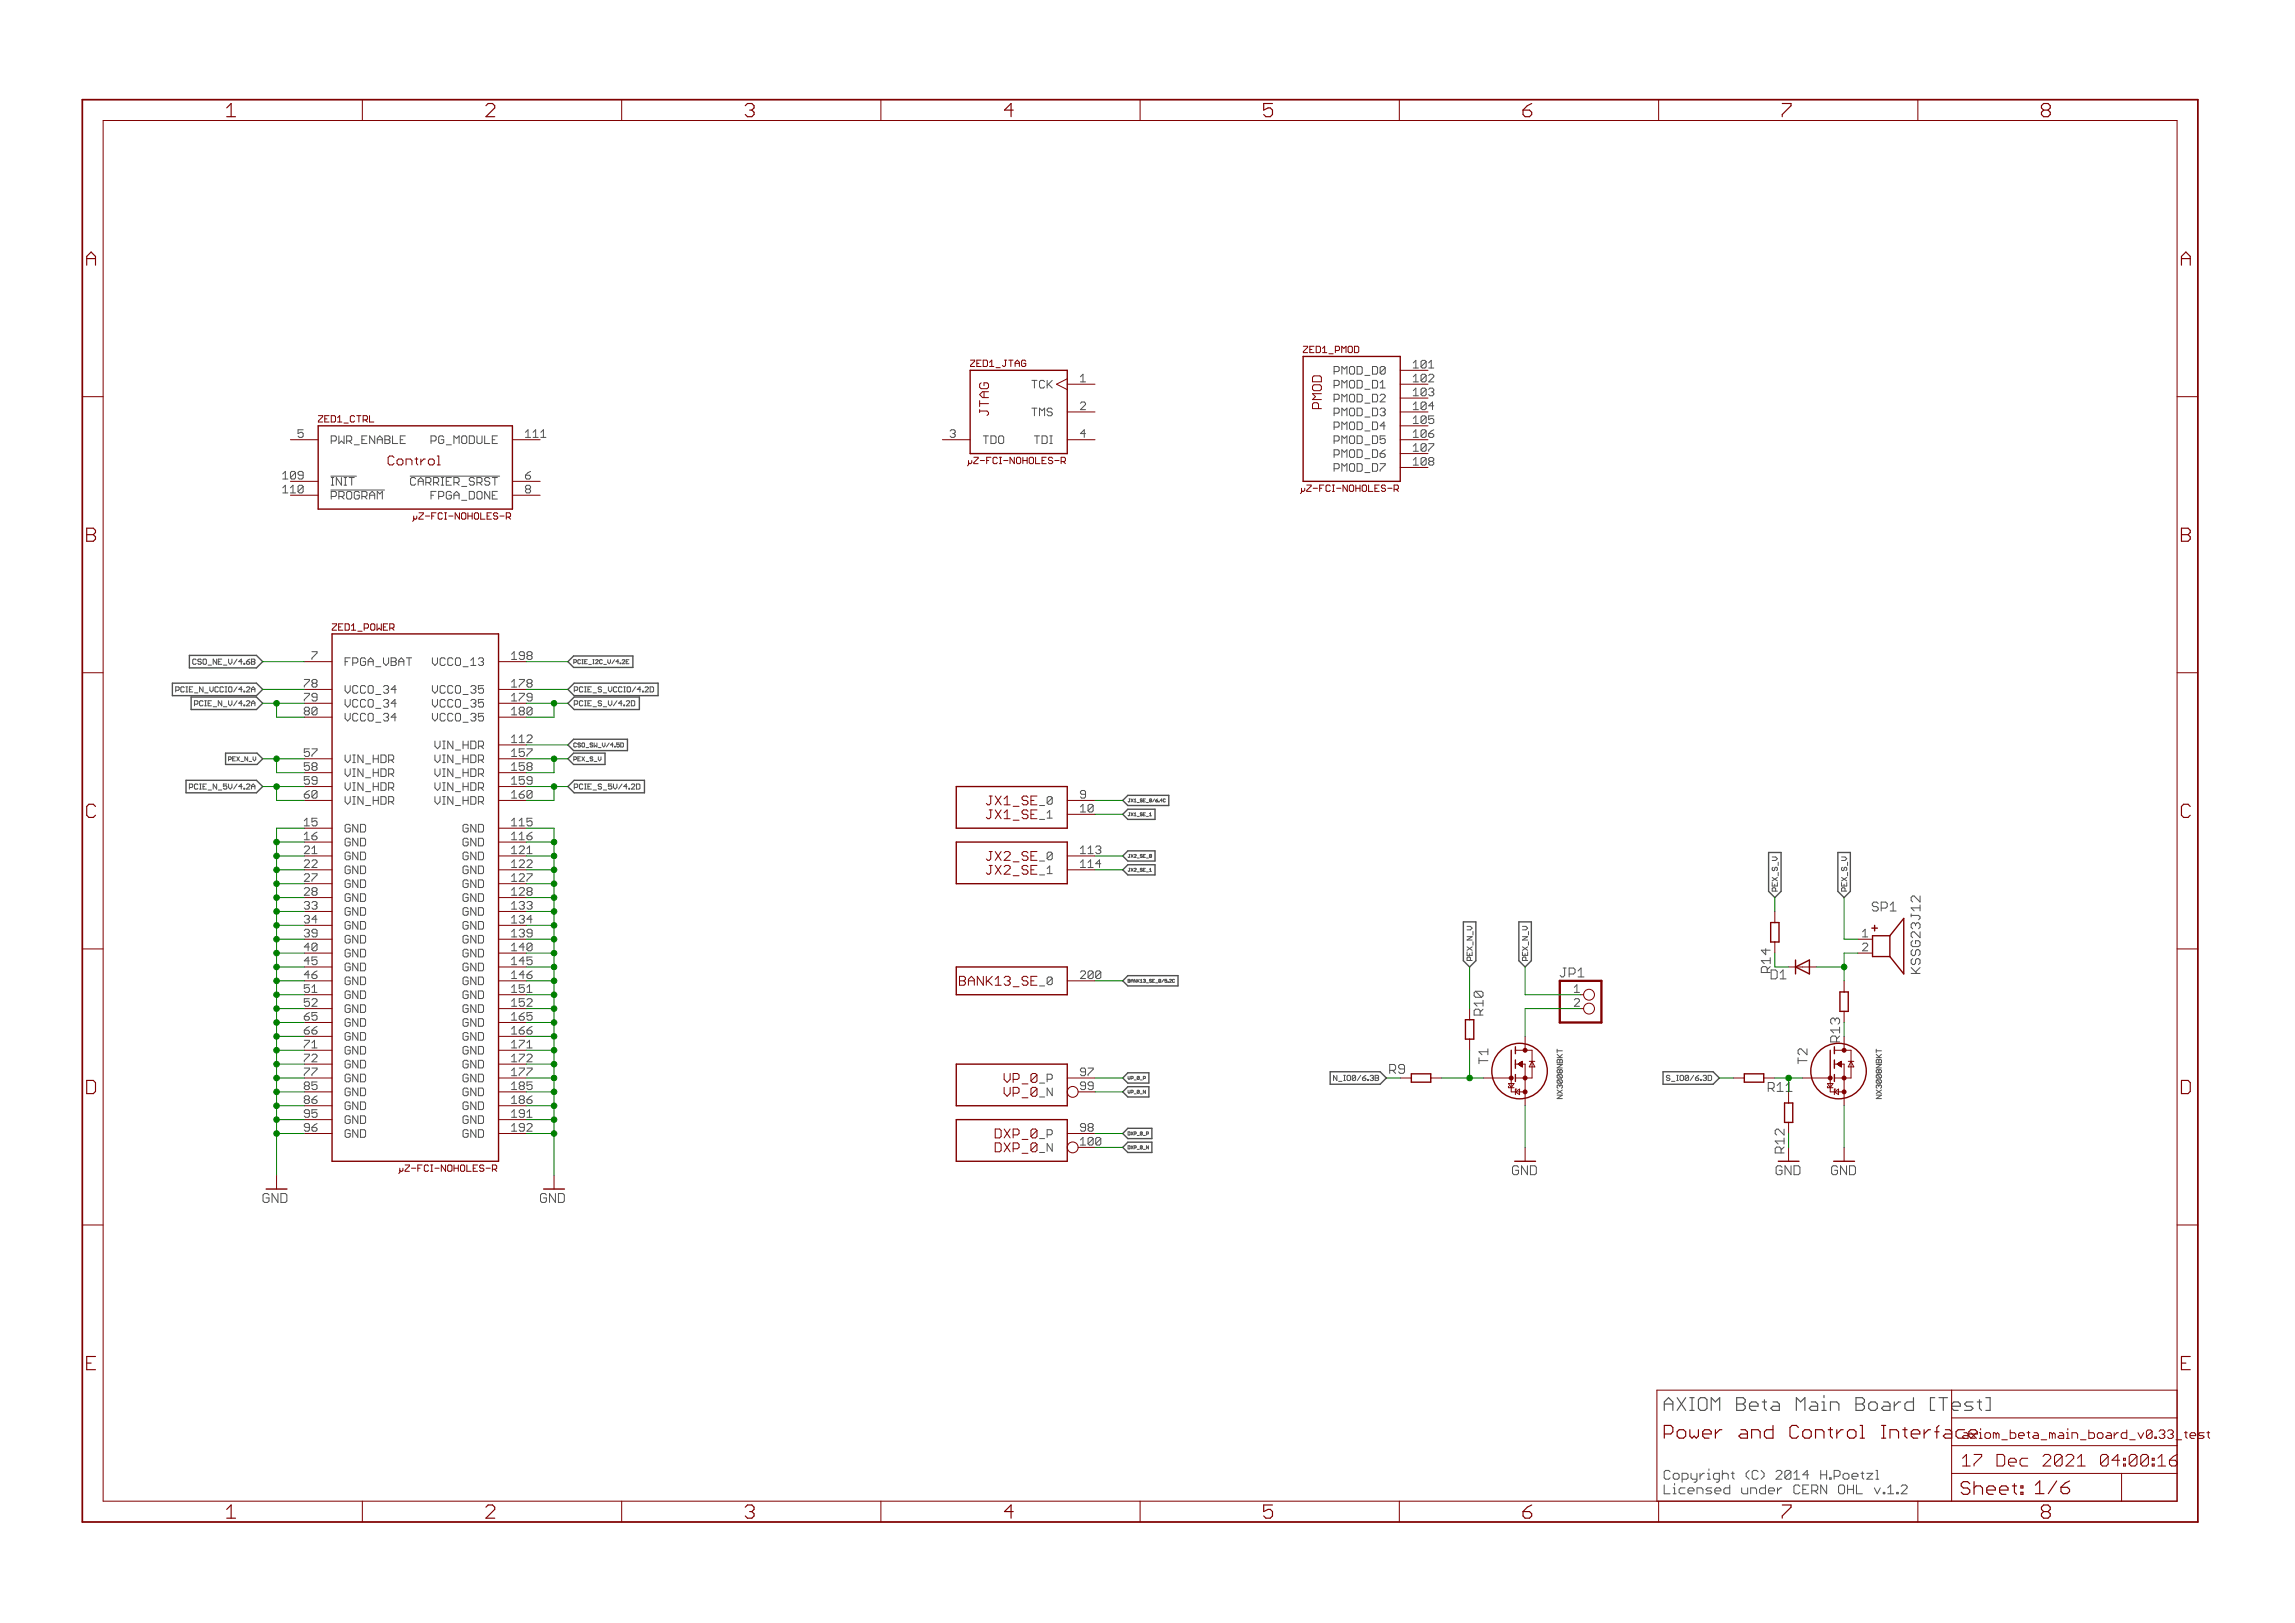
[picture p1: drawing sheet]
<svg xmlns="http://www.w3.org/2000/svg" width="420mm" height="297mm" viewBox="0 0 420 297" stroke-linecap="round" stroke-linejoin="round" font-family="sans-serif">
<defs><g id="words">
<g font-size="3.7" fill="#800000">
<text x="42.8" y="21.4">1</text>
<text x="90.2" y="21.4">2</text>
<text x="137.7" y="21.4">3</text>
<text x="185.1" y="21.4">4</text>
<text x="232.6" y="21.4">5</text>
<text x="280.1" y="21.4">6</text>
<text x="327.5" y="21.4">7</text>
<text x="375" y="21.4">8</text>
<text x="17" y="48.6">A</text>
<text x="400.5" y="48.6">A</text>
<text x="17" y="99.2">B</text>
<text x="400.5" y="99.2">B</text>
<text x="17" y="149.7">C</text>
<text x="400.5" y="149.7">C</text>
<text x="16.9" y="200.2">D</text>
<text x="400.4" y="200.2">D</text>
<text x="42.8" y="277.9">1</text>
<text x="90.2" y="277.9">2</text>
<text x="137.7" y="277.9">3</text>
<text x="185.1" y="277.9">4</text>
<text x="232.6" y="277.9">5</text>
<text x="280.1" y="277.9">6</text>
<text x="327.5" y="277.9">7</text>
<text x="375" y="277.9">8</text>
</g>
<text font-size="3.6" fill="#505050" x="305.9" y="258.2">AXIOM Beta Main Board [Tes</text>
<g font-size="3.6" fill="#800000">
<text x="305.9" y="263.3">Power and Control Interface</text>
<text x="357.4" y="258.2">t]</text>
<text x="360.3" y="273.6">Sheet: 1/6</text>
</g>
<g font-size="3.2" fill="#800000">
<text x="360.5" y="268.4">17 Dec 2021</text>
<text x="382.1" y="268.4">04:00:17</text>
</g>
<g font-size="2.5" fill="#800000">
<text x="182.4" y="75.8" transform="rotate(-90 182.4 75.8)">JTAG</text>
<text x="243.3" y="75.3" transform="rotate(-90 243.3 75.3)">PMOD</text>
<text x="72.8" y="85.2">Control</text>
<text x="183.2" y="147.4">JX1_SE</text>
<text x="183.2" y="149.9">JX1_SE</text>
<text x="183.2" y="157.5">JX2_SE</text>
<text x="183.2" y="160.1">JX2_SE</text>
<text x="177.1" y="180.4">BANK13_SE</text>
<text x="255.6" y="196.5">R9</text>
<text x="185.6" y="198.2">VP_0</text>
<text x="185.6" y="200.7">VP_0</text>
<text x="183.6" y="208.3">DXP_0</text>
<text x="183.6" y="210.9">DXP_0</text>
<text x="277.3" y="215.1">GND</text>
<text x="325.6" y="215.1">GND</text>
<text x="335.8" y="215.1">GND</text>
<text x="49.4" y="220.1">GND</text>
<text x="100.2" y="220.1">GND</text>
</g>
<g font-size="2.5" fill="#505050">
<text x="344" y="166.8">SP1</text>
<text x="286.9" y="178.9">JP1</text>
<text x="325.5" y="178.1" transform="rotate(-90 325.5 178.1)">R</text>
<text x="325.5" y="176.3" transform="rotate(-90 325.5 176.3)">14</text>
<text x="352.9" y="178.2" transform="rotate(-90 352.9 178.2)">KSSG23J12</text>
<text x="272.9" y="185.9" transform="rotate(-90 272.9 185.9)">R10</text>
<text x="305.9" y="270.8">Copyright (C) 2014 H.Poetzl</text>
<text x="305.9" y="273.5">Licensed under CERN OHL v.1.2</text>
</g>
<g font-size="2.5" fill="#008000">
<text x="325.3" y="179.2">D1</text>
<text x="338.2" y="190.8" transform="rotate(-90 338.2 190.8)">R13</text>
<text x="325" y="199.8">R11</text>
<text x="328" y="211.1" transform="rotate(-90 328 211.1)">R12</text>
</g>
<g font-size="2.3" fill="#800000">
<text x="360.5" y="263.3">axiom_beta_main_board_v0.33_t</text>
<text x="399.2" y="263.3">est</text>
</g>
<g font-size="2.1" fill="#505050">
<text x="190.2" y="71.1">TCK</text>
<text x="244.8" y="71.1">PMOD_D1</text>
<text x="244.8" y="68.5">PMOD_D0</text>
<text x="260" y="70">102</text>
<text x="260" y="67.4">101</text>
<text x="189.9" y="76.2">TMS</text>
<text x="244.8" y="76.2">PMOD_D3</text>
<text x="244.8" y="73.6">PMOD_D2</text>
<text x="260" y="77.6">105</text>
<text x="260" y="75">104</text>
<text x="260" y="72.5">103</text>
<text x="61.9" y="81.2">PWR_ENABLE</text>
<text x="79.5" y="81.2">PG_MODULE</text>
<text x="97.5" y="80.1">111</text>
<text x="181.3" y="81.2">TDO</text>
<text x="190.8" y="81.2">TDI</text>
<text x="244.8" y="83.8">PMOD_D6</text>
<text x="244.8" y="81.2">PMOD_D5</text>
<text x="244.8" y="78.7">PMOD_D4</text>
<text x="260" y="82.7">107</text>
<text x="260" y="80.1">106</text>
<text x="53.2" y="87.7">109</text>
<text x="61.9" y="88.8">INIT</text>
<text x="76.8" y="88.8">CARRIER_SRST</text>
<text x="244.8" y="86.3">PMOD_D7</text>
<text x="260" y="85.2">108</text>
<text x="53.2" y="90.3">110</text>
<text x="61.9" y="91.4">PROGRAM</text>
<text x="79.8" y="91.4">FPGA_DONE</text>
<text x="97.5" y="90.3">8</text>
<text x="57.1" y="125.8">78</text>
<text x="64.4" y="121.9">FPGA_VBAT</text>
<text x="80.3" y="121.9">VCCO_13</text>
<text x="94.9" y="125.8">178</text>
<text x="94.9" y="120.7">198</text>
<text x="57.1" y="130.9">80</text>
<text x="57.1" y="128.4">79</text>
<text x="64.4" y="129.5">VCCO_34</text>
<text x="64.4" y="126.9">VCCO_34</text>
<text x="80.3" y="126.9">VCCO_35</text>
<text x="80.3" y="129.5">VCCO_35</text>
<text x="94.9" y="128.4">179</text>
<text x="94.9" y="130.9">180</text>
<text x="64.4" y="132">VCCO_34</text>
<text x="80.3" y="132">VCCO_35</text>
<text x="80.7" y="137.1">VIN_HDR</text>
<text x="94.9" y="136">112</text>
<text x="57.1" y="143.6">59</text>
<text x="57.1" y="141.1">58</text>
<text x="57.1" y="138.5">57</text>
<text x="64.4" y="142.2">VIN_HDR</text>
<text x="64.4" y="139.6">VIN_HDR</text>
<text x="80.7" y="139.6">VIN_HDR</text>
<text x="80.7" y="142.2">VIN_HDR</text>
<text x="94.9" y="138.5">157</text>
<text x="94.9" y="141.1">158</text>
<text x="94.9" y="143.6">159</text>
<text x="57.1" y="146.1">60</text>
<text x="64.4" y="147.3">VIN_HDR</text>
<text x="64.4" y="144.7">VIN_HDR</text>
<text x="80.7" y="144.7">VIN_HDR</text>
<text x="80.7" y="147.3">VIN_HDR</text>
<text x="94.9" y="146.1">160</text>
<text x="191.9" y="147.3">_0</text>
<text x="191.9" y="149.8">_1</text>
<text x="199" y="148.7">10</text>
<text x="57.1" y="151.2">15</text>
<text x="57.1" y="153.8">16</text>
<text x="64.4" y="152.3">GND</text>
<text x="64.4" y="154.9">GND</text>
<text x="85.3" y="152.3">GND</text>
<text x="85.3" y="154.9">GND</text>
<text x="94.9" y="151.2">115</text>
<text x="94.9" y="153.8">116</text>
<text x="57.1" y="156.3">21</text>
<text x="57.1" y="158.8">22</text>
<text x="57.1" y="161.4">27</text>
<text x="64.4" y="157.4">GND</text>
<text x="64.4" y="160">GND</text>
<text x="85.3" y="157.4">GND</text>
<text x="85.3" y="160">GND</text>
<text x="94.9" y="156.3">121</text>
<text x="94.9" y="158.8">122</text>
<text x="94.9" y="161.4">127</text>
<text x="191.9" y="157.4">_0</text>
<text x="191.9" y="160">_1</text>
<text x="199" y="156.3">113</text>
<text x="199" y="158.8">114</text>
<text x="57.1" y="163.9">28</text>
<text x="57.1" y="166.5">33</text>
<text x="64.4" y="162.5">GND</text>
<text x="64.4" y="165">GND</text>
<text x="64.4" y="167.6">GND</text>
<text x="85.3" y="162.5">GND</text>
<text x="85.3" y="165">GND</text>
<text x="85.3" y="167.6">GND</text>
<text x="94.9" y="163.9">128</text>
<text x="94.9" y="166.5">133</text>
<text x="57.1" y="169">34</text>
<text x="57.1" y="171.5">39</text>
<text x="64.4" y="170.1">GND</text>
<text x="64.4" y="172.7">GND</text>
<text x="85.3" y="170.1">GND</text>
<text x="85.3" y="172.7">GND</text>
<text x="94.9" y="169">134</text>
<text x="94.9" y="171.5">139</text>
<text x="57.1" y="174.1">40</text>
<text x="57.1" y="176.6">45</text>
<text x="57.1" y="179.2">46</text>
<text x="64.4" y="175.2">GND</text>
<text x="64.4" y="177.7">GND</text>
<text x="85.3" y="175.2">GND</text>
<text x="85.3" y="177.7">GND</text>
<text x="94.9" y="174.1">140</text>
<text x="94.9" y="176.6">145</text>
<text x="94.9" y="179.2">146</text>
<text x="199" y="179.2">200</text>
<text x="342.3" y="174.1">2</text>
<text x="57.1" y="181.7">51</text>
<text x="57.1" y="184.2">52</text>
<text x="64.4" y="180.3">GND</text>
<text x="64.4" y="182.8">GND</text>
<text x="64.4" y="185.4">GND</text>
<text x="85.3" y="180.3">GND</text>
<text x="85.3" y="182.8">GND</text>
<text x="85.3" y="185.4">GND</text>
<text x="94.9" y="181.7">151</text>
<text x="94.9" y="184.2">152</text>
<text x="191.9" y="180.3">_0</text>
<text x="57.1" y="186.8">65</text>
<text x="57.1" y="189.3">66</text>
<text x="57.1" y="191.9">71</text>
<text x="64.4" y="187.9">GND</text>
<text x="64.4" y="190.4">GND</text>
<text x="85.3" y="187.9">GND</text>
<text x="85.3" y="190.4">GND</text>
<text x="94.9" y="186.8">165</text>
<text x="94.9" y="189.3">166</text>
<text x="94.9" y="191.9">171</text>
<text x="57.1" y="194.4">72</text>
<text x="57.1" y="196.9">77</text>
<text x="64.4" y="193">GND</text>
<text x="64.4" y="195.5">GND</text>
<text x="85.3" y="193">GND</text>
<text x="85.3" y="195.5">GND</text>
<text x="94.9" y="194.4">172</text>
<text x="94.9" y="196.9">177</text>
<text x="199" y="196.9">97</text>
<text x="57.1" y="199.5">85</text>
<text x="57.1" y="202">86</text>
<text x="64.4" y="198">GND</text>
<text x="64.4" y="200.6">GND</text>
<text x="64.4" y="203.1">GND</text>
<text x="85.3" y="198">GND</text>
<text x="85.3" y="200.6">GND</text>
<text x="85.3" y="203.1">GND</text>
<text x="94.9" y="199.5">185</text>
<text x="94.9" y="202">186</text>
<text x="191.7" y="200.6">_N</text>
<text x="192" y="198">_P</text>
<text x="199" y="199.5">99</text>
<text x="57.1" y="204.6">95</text>
<text x="57.1" y="207.1">96</text>
<text x="64.4" y="205.7">GND</text>
<text x="64.4" y="208.2">GND</text>
<text x="85.3" y="205.7">GND</text>
<text x="85.3" y="208.2">GND</text>
<text x="94.9" y="204.6">191</text>
<text x="94.9" y="207.1">192</text>
<text x="192" y="208.2">_P</text>
<text x="199" y="209.6">100</text>
<text x="199" y="207.1">98</text>
<text x="191.7" y="210.7">_N</text>
</g>
<g font-size="2.1" fill="#800000">
<text x="342.3" y="171.5">1</text>
<text x="289.5" y="181.7">1</text>
<text x="289.5" y="184.2">2</text>
</g>
<g font-size="1.8" fill="#800000">
<text x="239.9" y="64.6">ZED1_PMOD</text>
<text x="178.9" y="67.1">ZED1_JTAG</text>
<text x="59.6" y="77.3">ZED1_CTRL</text>
<text x="179.7" y="84.9">µZ-FCI-NOHOLES-R</text>
<text x="240.7" y="90">µZ-FCI-NOHOLES-R</text>
<text x="78.1" y="95.1">µZ-FCI-NOHOLES-R</text>
<text x="62.1" y="115.4">ZED1_POWER</text>
<text x="75.6" y="214.4">µZ-FCI-NOHOLES-R</text>
</g>
<g font-size="1.4" fill="#505050">
<text x="37.1" y="121.6">CSO_NE_V/4.6B</text>
<text x="34.4" y="126.7">PCIE_N_VCCIO/4.2A</text>
<text x="37.9" y="129.2">PCIE_N_V/4.2A</text>
<text x="106.4" y="129.2">PCIE_S_V/4.2D</text>
<text x="106.4" y="126.7">PCIE_S_VCCIO/4.2D</text>
<text x="37" y="144.5">PCIE_N_5V/4.2A</text>
<text x="106.4" y="144.5">PCIE_S_5V/4.2D</text>
<text x="326.7" y="163.1" transform="rotate(-90 326.7 163.1)">PEX_S_V</text>
<text x="339.4" y="163.1" transform="rotate(-90 339.4 163.1)">PEX_S_V</text>
<text x="246" y="197.8">N_IO0/6.3B</text>
<text x="307" y="197.8">S_IO0/6.3D</text>
</g>
<g font-size="1.1" fill="#505050">
<text x="106.3" y="121.5">PCIE_I2C_V/4.2E</text>
<text x="106.3" y="136.7">CSO_SW_V/4.5D</text>
<text x="43.4" y="139.3">PEX_N_V</text>
<text x="106.3" y="139.3">PEX_S_V</text>
</g>
<g font-size=".8" fill="#505050">
<text x="207.8" y="146.8">JX1_SE_0/6.4C</text>
<text x="207.8" y="149.3">JX1_SE_1</text>
<text x="207.8" y="157">JX2_SE_0</text>
<text x="207.8" y="159.5">JX2_SE_1</text>
<text x="207.8" y="179.8">BANK13_SE_0/5.2C</text>
<text x="207.8" y="197.6">VP_0_P</text>
<text x="207.8" y="200.1">VP_0_N</text>
<text x="207.8" y="207.8">DXP_0_P</text>
<text x="207.8" y="210.3">DXP_0_N</text>
</g>
</g></defs>
<path d="M360 256.6h1.2M360.8 257.4l.4 .3-.4 .4M362 256.6h.8M362.4 256.2v1.5l.4 .4M363.6 255.8h.7v2.3h-.7" fill="none" stroke="#505050" stroke-width=".21"/>
<g fill="none" stroke="#505050" stroke-width=".18">
<path d="M55.5 78.7h-.9v.7l.4-.3h.3l.2 .3v.4l-.2 .3h-.5l-.2-.3M79.6 79.8h-.7v1.4M96.2 79.1l.5-.4v1.4M173.9 78.9l.3-.2h.4l.3 .2v.2l-.3 .3M174.4 79.4h.2M174.6 79.4l.3 .2v.2l-.3 .3h-.4l-.3-.3M180 79.8h1M180.5 79.8v1.4M188.9 69.6h.9M188.9 74.7h.9M189.4 79.8h.9M189.4 69.6v1.4"/>
<path d="M189.8 79.8v1.4M197.8 69l.5-.5v1.4M197.8 73.8l.2-.2h.5l.2 .2v.2l-.9 1h.9M197.8 69.9h.9M198.7 79.4h-.9l.7-.7v1.4M258.7 69.9h1M258.7 75h1M258.7 66.4l.5-.4v1.4M258.7 69l.5-.5v1.4M258.7 71.5l.5-.5v1.4M258.7 74l.5-.4v1.4M258.7 76.6l.5-.5v1.4"/>
<path d="M258.7 79.1l.5-.4v1.4M258.7 77.5h1M258.7 72.4h1M258.7 67.4h1M51.8 87.7h.9M51.8 90.2h.9M51.8 86.7l.4-.4v1.4M51.8 89.3l.4-.5v1.4M60.6 87.1h4.7M60.6 89.7h9.8M60.6 87.4h.5M60.6 88.8h.5"/>
<path d="M60.9 87.4v1.4M61.6 80l-.3-.2h-.7v1.4M61.6 80.5l-.3 .2h-.7M61.6 90.2l-.3-.3h-.7v1.4M61.6 90.6l-.3 .3h-.7M75.1 87.1h16.4M76.1 87.6l-.2-.2h-.5l-.2 .2v1l.2 .2h.5l.2-.2M78.9 89.9v1.4M78.9 80.7h.7M78.9 90.6h.5M96.2 87h.7l.2 .2v.2l-.2 .3h-.5l-.2-.3zM96.2 80.1h.9"/>
<path d="M96.4 89.5l-.2 .2v.3l.2 .2h.5M96.4 89.5h.5M96.9 88.8h-.5l-.2 .2v.3l.2 .2M97.1 86.3l-.4 .2-.5 .5M258.7 80.1h1M258.7 84.2l.5-.5v1.4M258.7 81.7l.5-.5v1.4M258.7 85.1h1M258.7 82.6h1M57.1 119.3h.9v.2l-.9 1v.2M93.7 119.7l.4-.4v1.4M32.2 126.3h.4l.2-.1v-.3l-.2-.2h-.4v.9"/>
<path d="M33.7 125.9l-.1-.2-.5 .2v.6l.2 .1 .4-.1M35.6 128.9h.5l.1-.2v-.3l-.1-.2h-.5v1M35.9 120.8l-.1-.2-.5 .2v.6l.2 .2h.3l.1-.2M36.2 121.4l.2 .2h.3l.2-.2M36.9 120.8l-.2-.2h-.3l-.2 .2 .2 .3h.3l.2 .2M37.2 128.4l-.2-.2-.5 .2v.6l.2 .2 .5-.2M37.5 128.2h.3M37.5 129.2h.3M41.8 139l.5-.1-.1-.4h-.4v.8M42.6 138.9h.2M43.1 138.5h-.5v.8h.5M55.7 138.2l.2 .3h.5l.2-.3"/>
<path d="M55.7 126.9h.9M55.7 124.4h.9M55.9 130.1l-.2 .3v.2l.2 .2h.5l.2-.2M55.9 130.1h.5M56.4 130.1l.2 .3M56.6 124.6l-.9 .9v.3M56.6 127.1l-.9 1v.2M56.6 129.7l-.2-.3h-.5l-.2 .3v.2l.2 .2M56.6 137.1h-.9v.7l.5-.3h.2l.2 .3M56.6 139.6h-.9v.7l.5-.2h.2l.2 .2M56.6 129.9l-.2 .2M63.2 125.5v.9l.4 .5 .5-.5"/>
<path d="M63.2 128v.9l.4 .5 .5-.5M63.2 130.6v.9l.4 .5 .5-.5M63.2 138.2v.9l.4 .5 .5-.5M63.2 121.1h.4M64.1 120.4h-.9v1.4M79.2 120.4v.9l.4 .5M79.2 125.5v.9l.4 .5M79.2 128v.9l.4 .5M79.2 130.6v.9l.4 .5M79.6 135.6v1l.5 .4M79.6 138.2v.9l.5 .5M93.7 124.8l.4-.4v1.4"/>
<path d="M93.7 127.4l.4-.5v1.4M93.7 129.9l.4-.5v1.4M93.7 135l.4-.5v1.4M93.7 137.5l.4-.4v1.4M93.7 125.8h.9M93.7 128.3h.9M93.7 130.8h.9M93.7 120.7h.9M93.7 138.5h.9M93.7 135.9h.9M105.1 121.2h.3l.1-.3-.4-.2v.8M105.1 139l.4-.1-.1-.4h-.3v.8"/>
<path d="M105.1 126.3h.5l.2-.1v-.3l-.2-.2h-.5v.9M105.1 128.9h.5l.2-.2v-.3l-.2-.2h-.5v1M105.5 136.1l-.1-.1-.3 .1 .1 .6 .3-.1M105.8 136.6l.4 .1M105.8 138.9h.2M106.2 120.7l-.4 .2v.4l.4 .2M106.2 136l-.4 .1 .1 .2h.3M106.3 138.5h-.5v.8h.5M34.7 144.1h.4l.2-.1v-.4l-.2-.1h-.4v.9M36.2 143.6l-.1-.1h-.3l-.2 .1v.7l.2 .1h.3l.1-.1M36.5 143.5h.4M36.5 144.4h.4"/>
<path d="M55.7 150.2l.5-.4v1.4M55.7 152.8l.5-.5v1.4M55.7 151.2h.9M55.7 153.7h.9M55.7 157.6l.2-.2h.5l.2 .2M55.7 155.1l.2-.3h.5l.2 .3M55.7 145.4v.4l.2 .3h.5l.2-.3M55.7 140.8l.2 .2h.5l.2-.2M55.7 143.3l.2 .2h.5l.2-.2M55.7 145.4h.7l.2 .2M56.6 155.3l-.9 .9h.9M56.6 157.8l-.9 1h.9"/>
<path d="M56.6 142.1h-.9v.7l.5-.2h.2l.2 .2M56.6 144.7l-.4 .2-.5 .5M63.2 140.7v.9l.4 .5 .5-.5M63.2 143.3v.9l.4 .5 .5-.5M63.2 145.8v.9l.4 .5 .5-.5M63.6 151.6h.5M63.6 154.1h.5M63.6 156.7h.5M63.6 159.2h.5M63.9 150.9h-.5l-.2 .2v.9l.2 .3h.5M63.9 153.4h-.5l-.2 .2v1l.2 .2h.5M63.9 156h-.5l-.2 .2v.9l.2 .3h.5"/>
<path d="M63.9 158.5h-.5l-.2 .2v1l.2 .2h.5M79.6 140.7v.9l.5 .5M79.6 143.3v.9l.5 .5M79.6 145.8v.9l.5 .5M93.7 151.2h.9M93.7 153.7h.9M93.7 156.2h.9M93.7 158.8h.9M93.7 150.2l.4-.4v1.4M93.7 140.1l.4-.5v1.4M93.7 142.6l.4-.5v1.4M93.7 145.1l.4-.4v1.4"/>
<path d="M93.7 152.8l.4-.5v1.4M93.7 155.3l.4-.5v1.4M93.7 157.8l.4-.4v1.4M93.7 141h.9M93.7 143.5h.9M93.7 146.1h.9M105.1 144.1h.5l.2-.1v-.4l-.2-.1h-.5v.9M197.8 156.2h.9M197.8 158.8h.9M197.8 155.3l.5-.5v1.4M197.8 147.7l.5-.5v1.4M197.8 157.8l.5-.4v1.4"/>
<path d="M197.8 148.6h.9M198.7 145.4h-.7l-.2-.3v-.2l.2-.2h.5l.2 .2v.9l-.2 .3h-.5l-.2-.3M206.7 146.2h.2M206.7 148.8h.2M206.7 156.4h.2M206.7 158.9h.2M206.8 146.2v.5h-.3M206.8 148.8v.4h-.3M206.8 156.4v.4h-.3M206.8 158.9v.5h-.3M207.1 146.2l.4 .6M207.1 148.8l.4 .5"/>
<path d="M207.1 156.4l.4 .5M207.1 158.9l.4 .6M207.5 146.2l-.4 .6M207.5 148.8l-.4 .5M207.5 156.4l-.4 .5M207.5 158.9l-.4 .6M324.4 156.8h.7l.3 .4-.3 .3h-.7M324.6 158.7l-.2 .2v.3l.2 .1 .3-.1v-.3l.3-.2M337.1 156.8h.7l.3 .4-.3 .3h-.7M337.3 158.7l-.2 .2v.3l.2 .1 .3-.1v-.3l.3-.2M55.7 167.8l.2-.3h.5l.2 .3M55.7 162.7l.2-.2h.5l.2 .2"/>
<path d="M55.7 160.1l.2-.2h.5l.2 .2M55.7 165.2l.2-.2h.5l.2 .2M55.7 166.2l.2 .2h.5l.2-.2M55.7 168.7l.2 .2h.5l.2-.2M55.7 170.3l.2-.2h.5l.2 .2M55.7 171.2l.2 .3h.5l.2-.3M56.2 165.7h.2M56.2 168.2h.2M56.2 170.8h.2M56.4 165.7l.2 .2M56.4 168.2l.2 .3M56.4 170.8l.2 .2"/>
<path d="M56.4 172.6l-.7 .7h.9M56.4 175.2l-.7 .7h.9M56.4 177.7l-.7 .7h.9M56.6 160.4l-.9 .9h.9M56.6 162.9l-.9 1h.9M56.6 165.5l-.2 .2M56.6 168l-.2 .2M56.6 170.5l-.2 .3M63.6 161.7h.5M63.6 164.3h.5M63.6 166.8h.5M63.6 169.4h.5"/>
<path d="M63.6 171.9h.5M63.6 174.4h.5M63.6 177h.5M63.6 179.5h.5M63.9 166.1h-.5l-.2 .2v1l.2 .2h.5M63.9 161h-.5l-.2 .3v.9l.2 .2h.5M63.9 163.6h-.5l-.2 .2v.9l.2 .3h.5M63.9 168.7h-.5l-.2 .2v.9l.2 .3h.5M63.9 171.2h-.5l-.2 .2v1l.2 .2h.5M63.9 173.7h-.5l-.2 .3v.9l.2 .2h.5M63.9 176.3h-.5l-.2 .2v.9l.2 .3h.5M63.9 178.8h-.5l-.2 .2v1l.2 .2h.5"/>
<path d="M93.7 161.3h.9M93.7 163.9h.9M93.7 166.4h.9M93.7 168.9h.9M93.7 171.5h.9M93.7 160.4l.4-.5v1.4M93.7 162.9l.4-.4v1.4M93.7 165.5l.4-.5v1.4M93.7 168l.4-.5v1.4M93.7 170.5l.4-.4v1.4M93.7 173.1l.4-.5v1.4M93.7 175.6l.4-.4v1.4"/>
<path d="M93.7 178.2l.4-.5v1.4M93.7 174h.9M93.7 176.6h.9M93.7 179.1h.9M198.5 177.7h-.5l-.2 .2M198.7 178.2l-.9 .9h.9M206.5 179.5h.3M206.5 179.2l.4 .1-.1 .5h-.3zM207.1 179.5h.4M207.1 179.8v-.4l.2-.2 .2 .2v.4M268.6 171.4h.9l-.9 .6h.9M268.6 174.2v.7h.9v-.7"/>
<path d="M268.6 169.5h.6l.3 .4-.3 .3h-.6M268.6 173.3l.9 .6M269 174.5v.4M269.2 175.8v-.5l-.2-.1h-.3l-.1 .1v.5h.9M269.5 173.3l-.9 .6M269.7 170.5v.6M269.7 172.4v.6M278.7 171.4h1l-1 .6h1M278.7 174.2v.7h1v-.7M278.7 173.3l1 .6M278.7 169.5h.7l.3 .4-.3 .3h-.7M279.2 174.5v.4"/>
<path d="M279.4 175.8v-.5l-.2-.1h-.3l-.2 .1v.5h1M279.7 173.3l-1 .6M279.8 170.5v.6M279.8 172.4v.6M285.6 178.5l.3 .3M323.3 176.9h-.6l-.2 .3v.8h1.6M324.1 175.8h-1.6l.5 .6M324.1 173.9h-1.6l.8 .8M324.3 177.5v1.7h.8M324.4 161.5v.7h1M324.4 160.6l1 .6M324.9 161.8v.4"/>
<path d="M325.1 163.1v-.5l-.2-.1-.5 .1v.5h1M325.4 160.6l-1 .6M337.1 161.5v.7h1M337.1 160.6l1 .6M337.6 161.8v.4M337.8 163.1v-.5l-.2-.1-.5 .1v.5h1M338.1 160.6l-1 .6M341 172.8l.2-.2h.5l.2 .2M341 171.5h.9M341 170.5l.5-.4v1.4M341.9 173.1l-.9 .9h.9M342.8 166.5l.2 .2h.6"/>
<path d="M343.6 165.1h-.6l-.2 .3v.3l.2 .2h.6M349.9 178.2h1.6M349.9 177.1l1.1 1.1M349.9 167.3v.5M349.9 167.5h1.3M350.2 175.5l-.3 .2v.6l.3 .2M350.2 164l-.3 .3v.5l.3 .3M350.2 168.9l-.3 .3v.5l.3 .3M350.2 170.5l-.3 .3v.5l.3 .3M350.2 172.2l-.3 .2v.6l.3 .2M350.2 173.8l-.3 .3v.5l.3 .3M351.5 166.2h-1.6l.5 .5"/>
<path d="M55.7 186v.5l.2 .2h.5l.2-.2M55.7 188.6v.4l.2 .3h.5l.2-.3M55.7 181.4l.2 .2h.5l.2-.2M55.7 183.9l.2 .3h.5l.2-.3M55.7 186h.7l.2 .2M55.7 188.6h.7l.2 .2M55.7 192.9h.9M55.7 190.4h.9M55.7 195.5h.9M55.9 198.7l-.2 .2v.3l.2 .2h.5l.2-.2M55.9 198.7h.5M56.4 198.7l.2 .2"/>
<path d="M56.6 182.8h-.9v.7l.5-.3h.2l.2 .3M56.6 180.2h-.9v.7l.5-.2h.2l.2 .2M56.6 190.6l-.9 1v.2M56.6 193.2l-.9 .9v.2M56.6 195.7l-.9 .9v.3M56.6 198.2l-.2-.2h-.5l-.2 .2v.3l.2 .2M56.6 185.3l-.4 .2-.5 .5M56.6 187.9l-.4 .2-.5 .5M56.6 198.5l-.2 .2M63.6 197.3h.5M63.6 182.1h.5M63.6 184.6h.5"/>
<path d="M63.6 187.1h.5M63.6 189.7h.5M63.6 192.2h.5M63.6 194.8h.5M63.6 199.8h.5M63.9 194.1h-.5l-.2 .2v.9l.2 .3h.5M63.9 181.4h-.5l-.2 .2v.9l.2 .3h.5M63.9 183.9h-.5l-.2 .2v1l.2 .2h.5M63.9 186.4h-.5l-.2 .3v.9l.2 .2h.5M63.9 189h-.5l-.2 .2v.9l.2 .3h.5M63.9 191.5h-.5l-.2 .2v1l.2 .2h.5M63.9 196.6h-.5l-.2 .2v1l.2 .2h.5"/>
<path d="M63.9 199.1h-.5l-.2 .3v.9l.2 .2h.5M93.7 181.6h.9M93.7 184.2h.9M93.7 186.7h.9M93.7 189.3h.9M93.7 199.4h.9M93.7 180.7l.4-.5v1.4M93.7 183.2l.4-.4v1.4M93.7 185.8l.4-.5v1.4M93.7 188.3l.4-.4v1.4M93.7 190.9l.4-.5v1.4M93.7 193.4l.4-.5v1.4"/>
<path d="M93.7 195.9l.4-.4v1.4M93.7 198.5l.4-.5v1.4M93.7 191.8h.9M93.7 194.3h.9M93.7 196.9h.9M197.8 199.2l.2 .2h.5M197.8 196.6l.2 .3h.5M198.5 198h-.5l-.2 .2v.3l.2 .2h.7M198.5 195.5h-.5l-.2 .2v.2l.2 .3h.7M206.5 197v.4l.2 .2 .2-.2v-.4M206.5 199.5v.4l.2 .2 .2-.2v-.4M207.1 197.4h.2l.2-.3-.4-.1v.6"/>
<path d="M207.1 199.9h.2l.2-.3-.4-.1v.6M244.8 196.8v1l-.7-1v1M245.1 197.9h.6M254.4 195.9h.8M255 195.9l.5 .5M255.2 194.8h-.8v1.6M270.2 184.7l-.3 .3v.8h1.6M270.2 181.4l-.3 .3v.5l.3 .3M270.8 194.1h1.6M270.8 193.6v1.1M271.5 183.6h-1.6l.5 .5M272.4 192.5h-1.6l.5 .5"/>
<path d="M272.4 192v1M285.1 199.5l.9 .6M285.1 192v.6M285.1 194l.1-.1 .4 .1 .3-.1 .1 .1v.5h-.9zM285.1 194.8h.9l-.9 .7h.9M285.1 193.6h.9M285.1 193l.6 .6M285.1 192.3h.9M285.2 196.7l-.1 .1v.4l.1 .1h.7M285.2 197.6l-.1 .2v.3l.1 .1h.7M285.2 196.7h.7l.1 .1v.4l-.1 .1M285.2 197.6h.7l.1 .2v.3l-.1 .1"/>
<path d="M285.2 197.6l.7 .6M285.2 196.7l.7 .6M285.6 198.7l-.2-.1-.3 .1v.3l.1 .2M285.6 195.9l-.2-.2-.3 .2v.3l.1 .2 .4-.2M285.6 198.7l.1-.1 .3 .1v.3l-.1 .2M285.6 194v.5M285.6 195.9v.3M285.6 198.7v.2M285.6 195.9l.1-.2 .3 .2v.3l-.1 .2-.3-.2M286 199.5l-.9 .6M286 193l-.4 .4M288.2 183l.3-.2h.4l.3 .2"/>
<path d="M288.2 181.6h1M288.2 180.7l.5-.5v1.4M289.2 183.2l-1 1h1M305.7 197l-.2-.2h-.3l-.1 .3 .1 .2h.3l.2 .3-.2 .2h-.3l-.1-.2M306 197.9h.6M323.7 199.2h.8M324.3 199.2l.5 .5M324.5 198.1h-.8v1.6M329.2 194.1h1.6M329.2 193.6v1.1M330.8 192v1l-1.1-1h-.2l-.3 .2v.6l.3 .2M335.4 189.6l-.2 .3v.8h1.6"/>
<path d="M335.4 186.3l-.2 .3v.6l.2 .2M336.8 188.5h-1.6l.5 .6M343.5 194.8h.9l-.9 .7h.9M343.5 194l.2-.1 .3 .1 .3-.1 .1 .1v.5h-.9zM343.5 193.6h.9M343.5 192.3h.9M343.5 199.5l.9 .6M343.5 192v.6M343.5 193l.6 .6M343.7 197.6l-.2 .2v.3l.2 .1h.6M343.7 197.6h.6l.1 .2v.3l-.1 .1M343.7 196.7l-.2 .1v.4l.2 .1h.6"/>
<path d="M343.7 196.7h.6l.1 .1v.4l-.1 .1M343.7 197.6l.6 .6M343.7 196.7l.6 .6M344 198.7l-.2-.1-.3 .1v.3l.2 .2M344 198.7l.1-.1 .3 .1v.3l-.1 .2M344 195.9l-.2-.2-.3 .2v.3l.2 .2 .3-.2M344 195.9l.1-.2 .3 .2v.3l-.1 .2-.3-.2M344 194v.5M344 195.9v.3M344 198.7v.2M344.4 199.5l-.9 .6M344.4 193l-.4 .4"/>
<path d="M49 218.4h-.6l-.2 .3v1.1l.2 .3h.6M55.7 204.3l.2 .2h.5l.2-.2M55.7 206.8l.2 .2h.5l.2-.2M55.9 201.3l-.2 .2v.2l.2 .3h.5l.2-.3M55.9 201.3h.5M56.4 201.3l.2 .2M56.6 200.8l-.2-.2h-.5l-.2 .2v.2l.2 .3M56.6 203.3l-.2-.2h-.5l-.2 .2v.3l.2 .2h.7M56.6 205.9l-.2-.3h-.5l-.2 .3v.2l.2 .2h.7M56.6 201l-.2 .3M63.6 202.4h.5M63.6 204.9h.5"/>
<path d="M63.6 207.5h.5M63.9 201.7h-.5l-.2 .2v.9l.2 .3h.5M63.9 204.2h-.5l-.2 .2v1l.2 .2h.5M63.9 206.8h-.5l-.2 .2v.9l.2 .3h.5M93.7 202h.9M93.7 204.5h.9M93.7 207h.9M93.7 201l.4-.4v1.4M93.7 203.6l.4-.5v1.4M93.7 206.1l.4-.5v1.4M99.8 218.4h-.6l-.2 .3v1.1l.2 .3h.6M197.8 206.8l.2 .2h.5"/>
<path d="M197.8 208.6l.5-.4v1.4M197.8 209.6h.9M198.5 205.6h-.5l-.2 .3v.2l.2 .2h.7M206.5 207.2l.4 .1-.1 .4h-.3zM206.5 209.7l.4 .1-.1 .5h-.3zM207.1 207.2l.4 .5M207.1 209.7l.4 .6M207.5 207.2l-.4 .5M207.5 209.7l-.4 .6M285.1 200.4h.9l-.9 .7h.9M325.3 209.9l-.3 .3v.8h1.6M325.3 206.7l-.3 .2v.6l.3 .2"/>
<path d="M326.6 208.8h-1.6l.5 .6M343.5 200.4h.9l-.9 .7h.9M304.7 271.8v1.6h1.1M305.5 269.1h-.6l-.2 .3v1.1l.2 .2h.6M341.8 269.6h1.1l-1.1 1.1M343.4 269.1h.3v1.6M345.6 273.4h1.1M347.2 273.1h.3v.3h-.3zM348.1 272l.2-.2h.6l.2 .2v.3l-1 1.1h1"/>
</g>
<g fill="none" stroke="#505050" stroke-width=".25">
<path d="M48.1 121.1l-1.2-1.1h-12.2v2.2h12.2M48.1 128.7l-1.2-1.1h-11.9v2.3h11.9M48.1 138.9l-1-1.1h-5.8v2.1h5.8M48.1 126.2l-1.2-1.2h-15.3v2.3h15.3M104 121.1l1-1h10.9v2.1h-10.9zM104 136.3l1-1h9.9v2.1h-9.9zM104 128.7l1.1-1.1h12v2.3h-12zM104 138.9l1-1.1h5.8v2.1h-5.8zM104 126.2l1.1-1.2h15.4v2.3h-15.4zM48.1 144l-1.2-1.2h-12.8v2.3h12.8M105.1 142.8h12.9v2.3h-12.9l-1.1-1.1zM205.5 146.5l1-.9h7.5v1.8h-7.5z"/>
<path d="M205.5 149l1-.9h5v1.9h-5zM205.5 156.7l1-1h5v1.9h-5zM205.5 159.2l1-.9h5v1.8h-5zM323.8 156h2.3v7.1l-1.2 1.2-1.1-1.2zM336.5 156h2.3v7.1l-1.2 1.2-1.1-1.2zM206.5 178.6h9.2v1.8h-9.2l-1-.9zM267.9 168.7h2.3v7.1l-1.2 1.2-1.1-1.2zM278.1 168.7h2.3v7.1l-1.2 1.2-1.1-1.2zM206.5 196.3h3.8v1.9h-3.8l-1-.9zM206.5 198.9h3.8v1.9h-3.8l-1-1zM253.8 197.3l-1.1-1.1h-9.2v2.2h9.2M314.8 197.3l-1.2-1.1h-9.1v2.2h9.1"/>
<path d="M206.5 206.5h4.4v1.9h-4.4l-1-.9zM206.5 209h4.4v1.9h-4.4l-1-.9z"/>
</g>
<g fill="none" stroke="#800000" stroke-width=".21">
<path d="M42.3 18.9l-.8 .8M89.4 18.9l-.4 .4M90.6 19.7l-1.6 1.7h1.6M136.8 18.9l-.4 .4M185.1 18.9l-1.2 1.3h1.6M233 18.9h-1.6v1.3l.8-.5M279.6 19.3l-.8 .9M326.3 18.9h1.6M327.9 19.3l-1.6 1.7v.4M374.1 18.9l-.4 .4v.4l.4 .5-.4 .4v.4l.4 .4M41.5 21.4h1.6M136.4 21l.4 .4"/>
<path d="M231.4 21l.4 .4M278.8 20.2v.8l.4 .4M278.8 20.2h1.2M15.9 97.9h1.2M17.1 96.7h-1.2v2.4h1.2M399.4 97.9h1.2M400.6 96.7h-1.2v2.4h1.2M16.3 147.2l-.4 .4v1.6l.4 .4M399.8 147.2l-.4 .4v1.6l.4 .4M17.1 197.7h-1.2v2.5h1.2M400.6 197.7h-1.2v2.5h1.2M15.9 249.5h.8"/>
<path d="M17.5 248.3h-1.6v2.4h1.6M399.4 249.5h.8M401 248.3h-1.6v2.4h1.6M41.5 277.9h1.6M42.3 275.4l-.8 .8M89.4 275.4l-.4 .4M90.6 276.2l-1.6 1.7h1.6M136.4 277.5l.4 .4M136.8 275.4l-.4 .4M185.1 275.4l-1.2 1.2h1.6M231.4 277.5l.4 .4M233 275.4h-1.6v1.2l.8-.4"/>
<path d="M278.8 276.6h1.2M278.8 276.6v.9l.4 .4M279.6 275.8l-.8 .8M304.7 262.4h1.2M305.9 260.9h-1.2v2.3M326.3 275.4h1.6M327.9 275.8l-1.6 1.7v.4M356.2 262.4h1.1M356.9 261.7l.4 .3v1.2h-1.1M359.1 273.1l.4 .4M359.5 271.2l-.4 .3v.4l.4 .4M359.7 261.7h-1.2l-.4 .3v.8l.4 .4h1.2"/>
<path d="M374.1 275.4l-.4 .4v.4l.4 .4-.4 .5v.4l.4 .4"/>
</g>
<g fill="none" stroke="#800000" stroke-width=".25">
<path d="M58.3 77.9h35.5v15.3h-35.5zM177.6 67.8h17.8v15.2h-17.8zM238.6 65.2h17.7v22.9h-17.7zM60.8 116h30.5v96.5h-30.5zM175.1 154.1h20.3v7.6h-20.3zM175.1 144h20.3v7.6h-20.3zM175.1 177h20.3v5.1h-20.3zM324.2 168.8h1.5v3.6h-1.5zM328.7 177l2.6-1.3v2.5zM328.7 175.7v1.3M346 171.3h-3.2v3.8h3.2M346 171.3v3.8"/>
<path d="M346 171.3l2.5-3.2v10.1l-2.5-3.1M175.1 194.8h20.3v7.6h-20.3zM258.4 196.5h3.5v1.6h-3.5v-.8M268.3 186.6h1.5v3.6h-1.5zM276.7 192.2v5.1M277.4 191.6v1.2M277.4 194v1.5M277.4 196.7v1.2M319.3 196.5h3.6v1.6h-3.6zM335.1 192.2v5.1M335.8 191.6v1.2M335.8 194v1.5"/>
<path d="M335.8 196.7v1.2M336.8 181.5h1.6v3.6h-1.6zM175.1 204.9h20.3v7.6h-20.3zM326.7 201.9h1.5v3.5h-1.5z"/>
<circle cx="278.2" cy="196" r="5.1"/>
<circle cx="336.6" cy="196" r="5.1"/>
</g>
<g fill="none" stroke="#800000" stroke-width=".18">
<path d="M66.3 18.2v3.9M113.8 18.2v3.9M161.3 18.2v3.9M208.7 18.2v3.9M256.2 18.2v3.9M303.7 18.2v3.9M351.1 18.2v3.9M18.9 22.1h379.7v252.6h-379.7zM15.1 72.6h3.8M58.3 76.1h.8M59.1 76.3l-.8 .7v.2h.8M177.7 65.9h.7"/>
<path d="M178.4 66.1l-.7 .8v.2h.7M179.3 75.2h1.4M179.3 73.3v1.1M179.3 75v.5M179.3 73.9h1.7M179.6 70.1l-.3 .2v.6l.3 .2M179.9 71.7l-.6 .5 .6 .6M195.4 69.3l-2 1 2 1M195.4 70.3h5.1M195.4 75.4h5.1M238.6 63.4h.8M239.4 63.6l-.8 .7v.2h.8"/>
<path d="M240.6 73.7l-.3 .3v.8h1.6M240.6 68.8l-.3 .2v.9h1.6M240.6 70.4l-.3 .3v.5l.3 .3M241.9 72.1h-1.6l.5 .5-.5 .5h1.6M256.3 70.3h5.1M256.3 75.4h5.1M256.3 77.9h5.1M256.3 72.9h5.1M256.3 67.8h5.1M398.6 72.6h3.8M53.2 88.1h5.1M53.2 80.5h5.1"/>
<path d="M53.2 90.6h5.1M72.1 83.7l-.2-.2h-.6l-.2 .2v1.1l.2 .3h.6l.2-.3M75.7 94.4v.8l-.2 .2M76.3 94.4v.4l-.2 .2-.4-.2M76.7 93.9h.8v.1l-.8 .8v.2h.8M93.8 88.1h5.1M93.8 80.5h5.1M93.8 90.6h5.1M172.5 80.5h5.1M177.3 84.3v.7l-.2 .3M177.9 84.3v.4l-.2 .2-.4-.2M178.3 83.7h.8v.2l-.8 .8v.2h.8"/>
<path d="M195.4 80.5h5.1M238.3 89.4v.7l-.2 .2M238.9 89.4v.3l-.2 .2-.4-.2M239.2 88.8h.8v.2l-.8 .7v.2h.8M256.3 80.5h5.1M256.3 85.6h5.1M256.3 83h5.1M60.8 114.2h.8M61.6 114.4l-.8 .7v.2h.8M15.1 123.1h3.8M55.7 126.2h5.1M55.7 128.7h5.1"/>
<path d="M55.7 131.3h5.1M55.7 121.1h5.1M55.7 138.9h5.1M91.3 126.2h5.1M91.3 128.7h5.1M91.3 131.3h5.1M91.3 121.1h5.1M91.3 138.9h5.1M91.3 136.3h5.1M398.6 123.1h3.8M55.7 151.6h5.1M55.7 154.1h5.1"/>
<path d="M55.7 156.7h5.1M55.7 159.2h5.1M55.7 141.4h5.1M55.7 144h5.1M55.7 146.5h5.1M91.3 151.6h5.1M91.3 154.1h5.1M91.3 156.7h5.1M91.3 159.2h5.1M91.3 141.4h5.1M91.3 144h5.1M91.3 146.5h5.1"/>
<path d="M181.1 155.9h.6M181.1 158.4h.6M181.1 145.7h.6M181.1 148.2h.6M181.4 155.9v1.3l-.3 .3h-.3l-.2-.3M181.4 145.7v1.3l-.3 .3h-.3l-.2-.3M181.4 148.2v1.4l-.3 .2h-.3l-.2-.2M181.4 158.4v1.3l-.3 .3h-.3l-.2-.3M195.4 156.7h5.1M195.4 159.2h5.1M195.4 146.5h5.1M195.4 149h5.1"/>
<path d="M15.1 173.7h3.8M55.7 161.7h5.1M55.7 164.3h5.1M55.7 166.8h5.1M55.7 169.4h5.1M55.7 171.9h5.1M55.7 174.4h5.1M55.7 177h5.1M55.7 179.5h5.1M91.3 161.7h5.1M91.3 164.3h5.1M91.3 166.8h5.1"/>
<path d="M91.3 169.4h5.1M91.3 171.9h5.1M91.3 174.4h5.1M91.3 177h5.1M91.3 179.5h5.1M175.7 179.5h.8M176.5 179.5l.2 .3M176.7 179l-.2-.3h-.8v1.6h.8l.2-.3M176.7 179.2l-.2 .3M195.4 179.5h5.1M324.9 166.8v2M324.9 172.4v2"/>
<path d="M327.4 177h5.1M337.6 179.5v2M340.1 171.9h2.6M340.1 174.4h2.6M398.6 173.7h3.8M55.7 182.1h5.1M55.7 184.6h5.1M55.7 187.1h5.1M55.7 189.7h5.1M55.7 192.2h5.1M55.7 194.8h5.1M55.7 197.3h5.1"/>
<path d="M55.7 199.8h5.1M91.3 182.1h5.1M91.3 184.6h5.1M91.3 187.1h5.1M91.3 189.7h5.1M91.3 192.2h5.1M91.3 194.8h5.1M91.3 197.3h5.1M91.3 199.8h5.1M183.8 196.5v1l.6 .6 .5-.6M183.8 199v1.1l.6 .5 .5-.5M195.4 197.3h5.1"/>
<path d="M197.4 199.8h3.1M261.9 197.3h2.1M269 184.6v2M269 190.2v2M271.6 197.3h5.1v2.5h2.5M276.2 198.8v.3h1M276.2 198.3h1l-.5 .8zM277.4 192.2h3.1v5.1h-3.1M277.4 194.8h1.8v7.6M277.4 199.8l.8-.5v1zM277.7 199.3h-.3v1M278 194.8h.7"/>
<path d="M278 194.7h.7M278.1 194.6h.6M278.1 194.9h.6M278.2 194.6h.5M278.2 194.9h.5M278.3 195h.4M278.3 194.5h.4M278.4 195.1h.3M278.4 194.4h.3M278.5 194.4h.2M278.6 195.2h.1M278.6 194.3h.1"/>
<path d="M278.7 194.2h.1M278.7 195.2h.1M278.7 194.2l-.8 .6 .8 .5M278.7 194.2v1.1M279.2 189.7v2.5M280 194.2h1M280.5 194.2l.5 1.1h-1zM317.3 197.3h2M322.9 197.3h2M327.4 199.8v2.1M330 197.3h5.1v2.5h2.5M334.6 198.8v.3h1"/>
<path d="M334.6 198.3h1l-.5 .8zM335.8 192.2h3.1v5.1h-3.1M335.8 194.8h1.8v7.6M335.8 199.8l.8-.5v1zM336.1 199.3h-.3v1M336.4 194.8h.7M336.4 194.7h.7M336.5 194.7h.6M336.5 194.6h.6M336.5 194.9h.6M336.6 194.6h.5M336.6 194.9h.5"/>
<path d="M336.7 195h.4M336.7 194.5h.4M336.8 194.5h.3M336.8 195.1h.3M336.8 194.4h.3M336.9 195.1h.2M336.9 194.4h.2M337 195.2h.1M337 194.4h.1M337 194.3h.1M337.1 195.2h.1M337.1 194.2h.1"/>
<path d="M337.1 194.2l-.8 .6 .8 .5M337.1 194.2v1.1M337.6 185.1v2M337.6 189.7v2.5M338.4 194.2h1M338.9 194.2l.5 1.1h-1zM50.6 215.1v2.5M55.7 202.4h5.1M55.7 204.9h5.1M55.7 207.5h5.1M73.2 213.8v.8l-.2 .2M73.8 213.8v.4l-.2 .2-.4-.2"/>
<path d="M74.2 213.2h.8v.2l-.8 .8v.2h.8M91.3 202.4h5.1M91.3 204.9h5.1M91.3 207.5h5.1M101.4 215.1v2.5M183.3 206.9l-.3-.3h-.8v1.7h.8l.3-.3M183.3 209.4l-.3-.2h-.8v1.6h.8l.3-.3M195.4 207.5h5.1M197.4 210h3.1M279.2 210v2.5M327.4 205.4v2.1M327.4 210v2.5"/>
<path d="M337.6 210v2.5M15.1 224.2h3.8M398.6 224.2h3.8M398.6 254.4h-95.3v20.3M398.6 259.5h-41.3v15.2M66.3 274.7v3.9M113.8 274.7v3.9M161.3 274.7v3.9M208.7 274.7v3.9M256.2 274.7v3.9M303.7 274.7v3.9M351.1 274.7v3.9"/>
<path d="M357.3 269.7h41.3M357.3 264.6h41.3M359.5 262.2h.5M360.3 262.7h-.8l-.2 .3 .2 .2h.8M388.4 269.7v5M404 262.2h.5M404.3 262v1l.2 .2"/>
<circle cx="196.4" cy="199.8" r=".99"/>
<circle cx="290.9" cy="184.6" r=".99"/>
<circle cx="290.9" cy="182.1" r=".99"/>
<circle cx="196.4" cy="210" r=".99"/>
</g>
<path d="M15.1 18.2h387.3v260.4h-387.3z" fill="none" stroke="#800000" stroke-width=".32"/>
<path d="M359.3 268.3h1.4M360 266.2l-.7 .7M398.6 266.2l-.7 .4-.7 .7h1l.4 .3v.3l-.4 .4h-.7l-.3-.4" fill="none" stroke="#800000" stroke-width=".19"/>
<path d="M285.6 179.5h7.6v7.6h-7.6z" fill="none" stroke="#800000" stroke-width=".42"/>
<g fill="#800000" stroke="#800000" stroke-width=".18">
<circle cx="279.2" cy="197.3" r=".36"/>
<circle cx="279.2" cy="192.2" r=".36"/>
<circle cx="279.2" cy="199.8" r=".36"/>
<circle cx="276.7" cy="197.3" r=".36"/>
<circle cx="337.6" cy="197.3" r=".36"/>
<circle cx="337.6" cy="192.2" r=".36"/>
<circle cx="337.6" cy="199.8" r=".36"/>
<circle cx="335.1" cy="197.3" r=".36"/>
</g>
<g fill="none" stroke="#008000" stroke-width=".18">
<path d="M48.1 121.1h7.6M48.1 128.7h7.6M48.1 138.9h7.6M48.1 126.2h7.6M50.6 128.7v2.6h5.1M50.6 138.9v2.5h5.1M96.4 121.1h7.6M96.4 136.3h7.6M96.4 128.7h7.6M96.4 138.9h7.6M96.4 126.2h7.6M101.4 128.7v2.6h-5"/>
<path d="M101.4 138.9v2.5h-5M48.1 144h7.6M50.6 144v2.5h5.1M50.6 154.1h5.1M50.6 156.7h5.1M50.6 159.2h5.1M55.7 151.6h-5.1v63.5M96.4 151.6h5v63.5M96.4 154.1h5M96.4 156.7h5M96.4 159.2h5M96.4 144h7.6"/>
<path d="M101.4 144v2.5h-5M200.5 156.7h5M200.5 159.2h5M200.5 146.5h5M200.5 149h5M50.6 161.7h5.1M50.6 164.3h5.1M50.6 166.8h5.1M50.6 169.4h5.1M50.6 171.9h5.1M50.6 174.4h5.1M50.6 177h5.1"/>
<path d="M50.6 179.5h5.1M96.4 161.7h5M96.4 164.3h5M96.4 166.8h5M96.4 169.4h5M96.4 171.9h5M96.4 174.4h5M96.4 177h5M96.4 179.5h5M200.5 179.5h5M269 177v7.6M279.2 177v5.1h10.2"/>
<path d="M324.9 164.3v2.5M324.9 174.4v2.6M332.5 177h5.1M337.6 164.3v7.6h2.5M340.1 174.4h-2.5v5.1M50.6 182.1h5.1M50.6 184.6h5.1M50.6 187.1h5.1M50.6 189.7h5.1M50.6 192.2h5.1M50.6 194.8h5.1M50.6 197.3h5.1"/>
<path d="M50.6 199.8h5.1M96.4 182.1h5M96.4 184.6h5M96.4 187.1h5M96.4 189.7h5M96.4 192.2h5M96.4 194.8h5M96.4 197.3h5M96.4 199.8h5M200.5 197.3h5M200.5 199.8h5M253.8 197.3h2.5"/>
<path d="M264 197.3h7.6M269 192.2v5.1M289.4 184.6h-10.2v5.1M314.8 197.3h2.5M50.6 202.4h5.1M50.6 204.9h5.1M50.6 207.5h5.1M96.4 202.4h5M96.4 204.9h5M96.4 207.5h5M200.5 207.5h5M200.5 210h5"/>
<path d="M279.2 202.4v7.6M337.6 202.4v7.6"/>
</g>
<g fill="#008000" stroke="#008000" stroke-width=".18">
<circle cx="50.6" cy="154.1" r=".51"/>
<circle cx="50.6" cy="156.7" r=".51"/>
<circle cx="50.6" cy="159.2" r=".51"/>
<circle cx="50.6" cy="161.7" r=".51"/>
<circle cx="50.6" cy="164.3" r=".51"/>
<circle cx="50.6" cy="166.8" r=".51"/>
<circle cx="50.6" cy="169.4" r=".51"/>
<circle cx="50.6" cy="171.9" r=".51"/>
<circle cx="50.6" cy="174.4" r=".51"/>
<circle cx="50.6" cy="177" r=".51"/>
<circle cx="50.6" cy="179.5" r=".51"/>
<circle cx="50.6" cy="182.1" r=".51"/>
<circle cx="50.6" cy="184.6" r=".51"/>
<circle cx="50.6" cy="187.1" r=".51"/>
<circle cx="50.6" cy="189.7" r=".51"/>
<circle cx="50.6" cy="192.2" r=".51"/>
<circle cx="50.6" cy="194.8" r=".51"/>
<circle cx="50.6" cy="197.3" r=".51"/>
<circle cx="50.6" cy="199.8" r=".51"/>
<circle cx="50.6" cy="202.4" r=".51"/>
<circle cx="50.6" cy="204.9" r=".51"/>
<circle cx="50.6" cy="207.5" r=".51"/>
<circle cx="101.4" cy="154.1" r=".51"/>
<circle cx="101.4" cy="156.7" r=".51"/>
<circle cx="101.4" cy="159.2" r=".51"/>
<circle cx="101.4" cy="161.7" r=".51"/>
<circle cx="101.4" cy="164.3" r=".51"/>
<circle cx="101.4" cy="166.8" r=".51"/>
<circle cx="101.4" cy="169.4" r=".51"/>
<circle cx="101.4" cy="171.9" r=".51"/>
<circle cx="101.4" cy="174.4" r=".51"/>
<circle cx="101.4" cy="177" r=".51"/>
<circle cx="101.4" cy="179.5" r=".51"/>
<circle cx="101.4" cy="182.1" r=".51"/>
<circle cx="101.4" cy="184.6" r=".51"/>
<circle cx="101.4" cy="187.1" r=".51"/>
<circle cx="101.4" cy="189.7" r=".51"/>
<circle cx="101.4" cy="192.2" r=".51"/>
<circle cx="101.4" cy="194.8" r=".51"/>
<circle cx="101.4" cy="197.3" r=".51"/>
<circle cx="101.4" cy="199.8" r=".51"/>
<circle cx="101.4" cy="202.4" r=".51"/>
<circle cx="101.4" cy="204.9" r=".51"/>
<circle cx="101.4" cy="207.5" r=".51"/>
<circle cx="50.6" cy="128.7" r=".51"/>
<circle cx="101.4" cy="128.7" r=".51"/>
<circle cx="50.6" cy="144" r=".51"/>
<circle cx="101.4" cy="144" r=".51"/>
<circle cx="101.4" cy="138.9" r=".51"/>
<circle cx="50.6" cy="138.9" r=".51"/>
<circle cx="337.6" cy="177" r=".51"/>
<circle cx="269" cy="197.3" r=".51"/>
<circle cx="327.4" cy="197.3" r=".51"/>
</g>
<use href="#words"/>
</svg>
